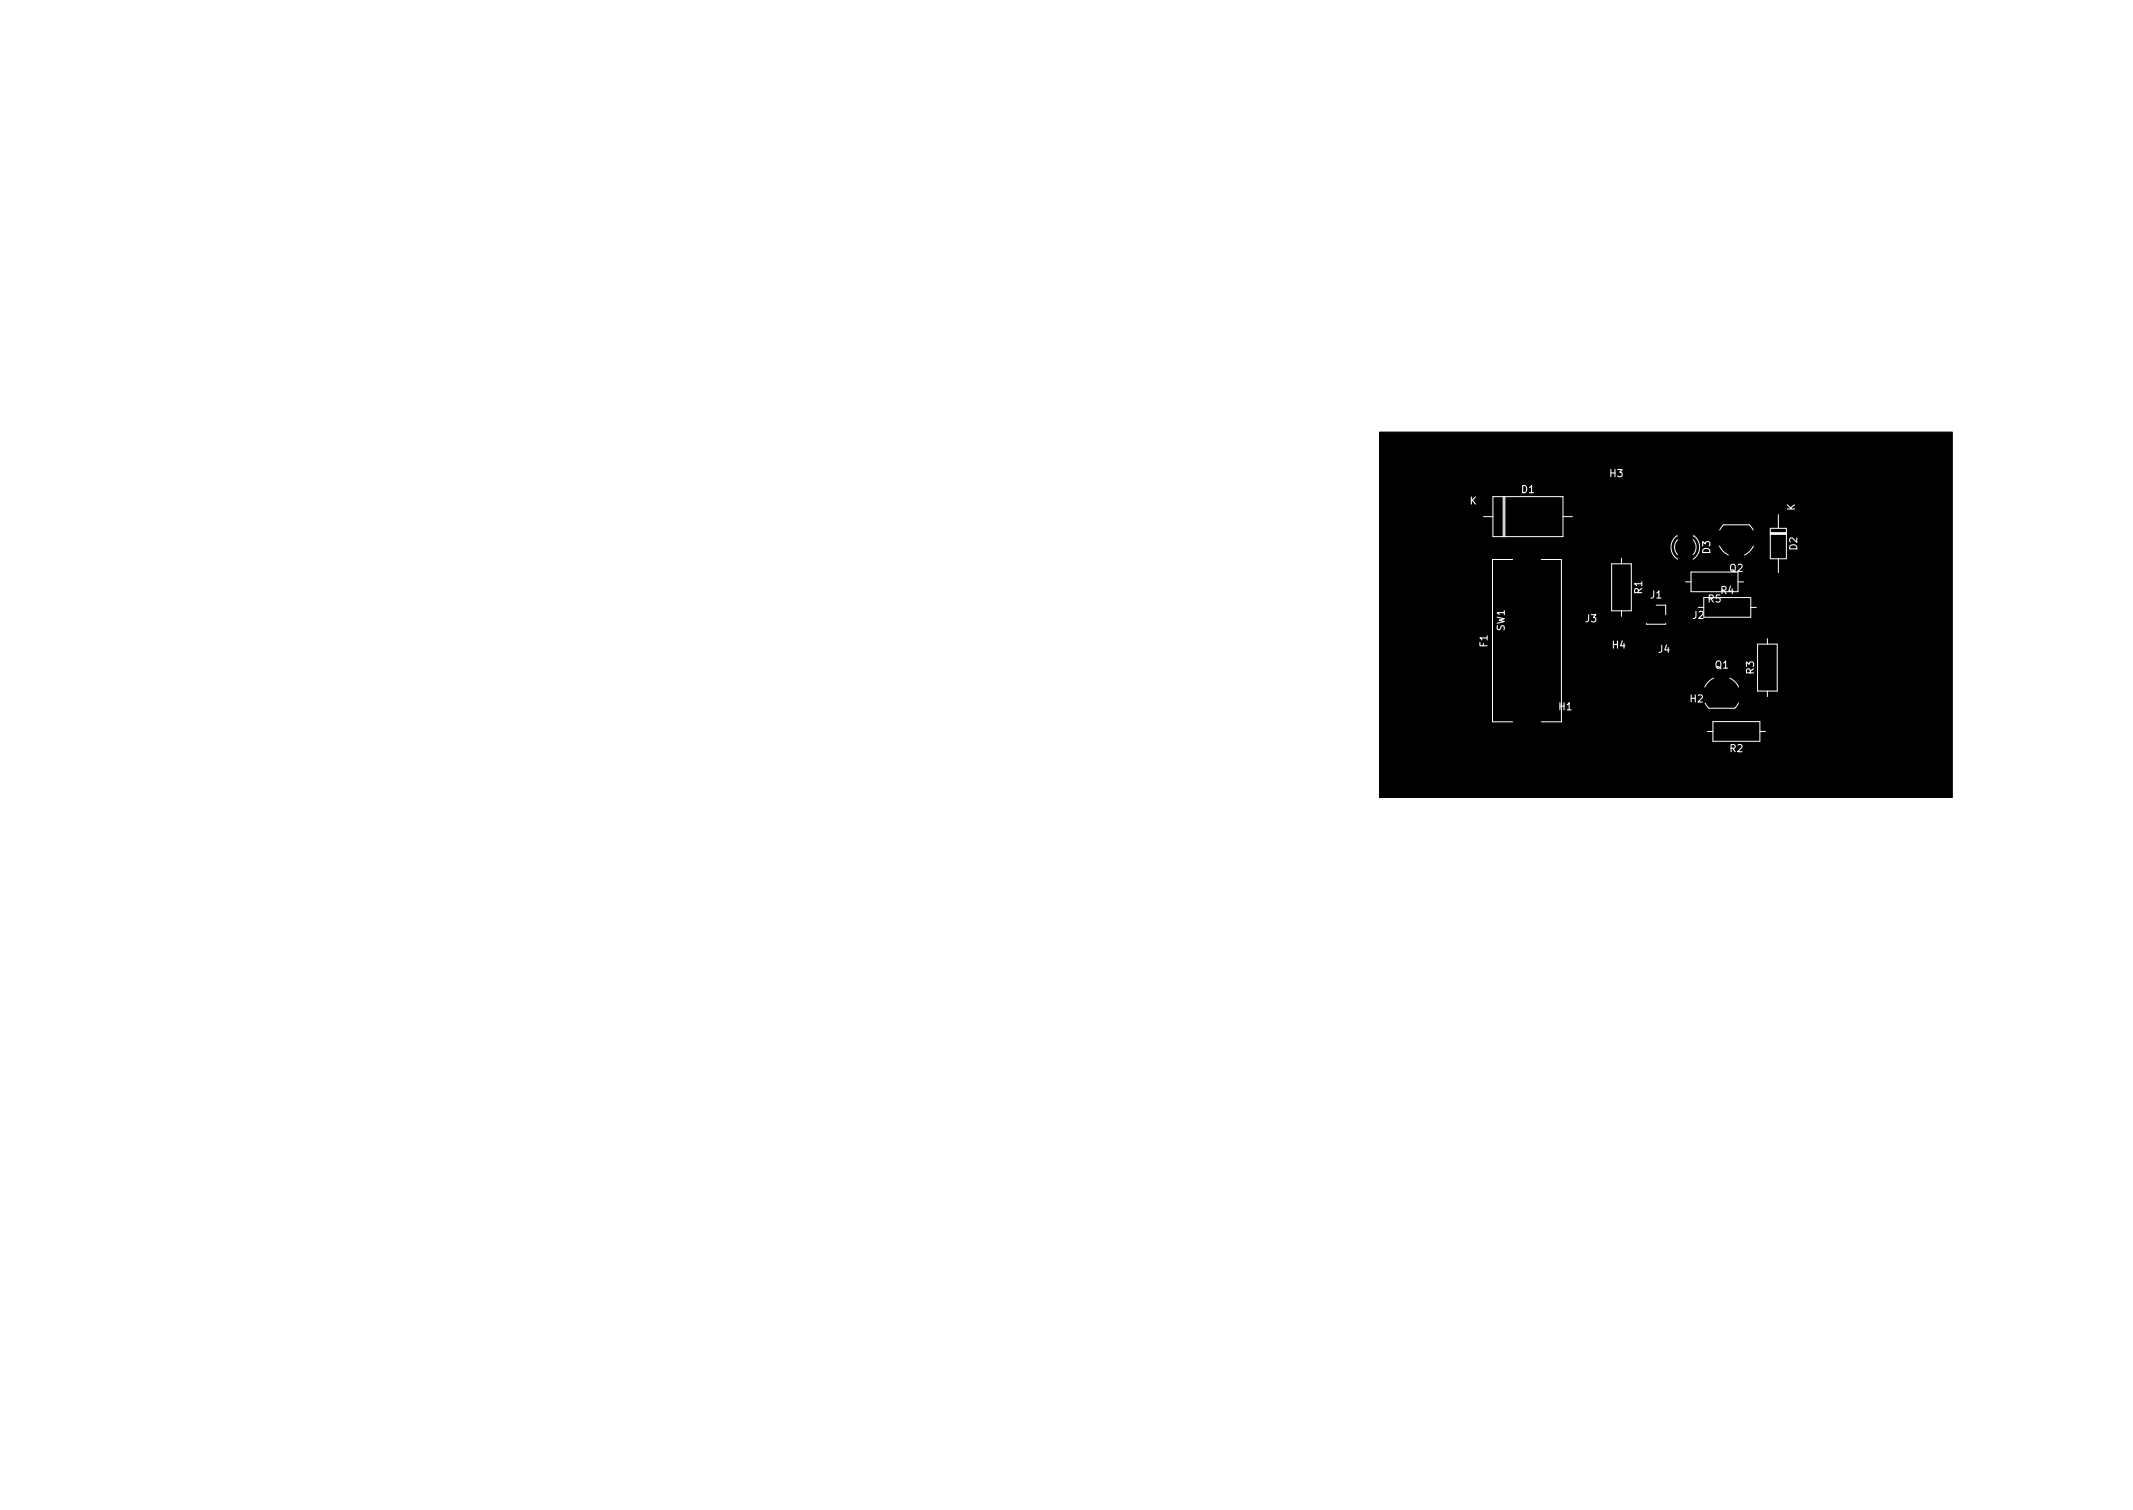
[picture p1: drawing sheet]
<svg xmlns="http://www.w3.org/2000/svg" width="297mm" height="210mm" viewBox="0 0 297 210" stroke-linecap="round" stroke-linejoin="round" font-family="sans-serif">
<defs><g id="words">
<g font-size="1.4" fill="#fff">
<text x="204.7" y="70.2">K</text>
<text x="211.9" y="68.7">D1</text>
<text x="224.2" y="66.4">H3</text>
<text x="249.9" y="71.1" transform="rotate(-90 249.9 71.1)">K</text>
<text x="238.2" y="77.1" transform="rotate(-90 238.2 77.1)">D3</text>
<text x="250.3" y="76.6" transform="rotate(-90 250.3 76.6)">D2</text>
<text x="228.7" y="82.7" transform="rotate(-90 228.7 82.7)">R1</text>
<text x="229.9" y="83.3">J1</text>
<text x="237.9" y="83.9">R5</text>
<text x="239.6" y="82.7">R4</text>
<text x="240.9" y="79.6">Q2</text>
<text x="209.5" y="87.9" transform="rotate(-90 209.5 87.9)">SW1</text>
<text x="220.8" y="86.6">J3</text>
<text x="235.7" y="86.2">J2</text>
<text x="207.1" y="90.1" transform="rotate(-90 207.1 90.1)">F1</text>
<text x="224.6" y="90.3">H4</text>
<text x="231" y="90.9">J4</text>
<text x="238.9" y="93.1">Q1</text>
<text x="244.3" y="93.8" transform="rotate(-90 244.3 93.8)">R3</text>
<text x="217.1" y="98.9">H1</text>
<text x="235.4" y="97.8">H2</text>
<text x="240.9" y="104.7">R2</text>
</g>
</g></defs>
<path d="M192.1 60.2h79.8v50.8h-79.8z" fill="#000" stroke="#000" stroke-width=".14"/>
<g fill="none" stroke="#fff" stroke-width=".14">
<path d="M206.6 71.9h1.3M207.9 69.2h9.8v5.5h-9.8zM209.3 69.2v5.5M209.4 69.2v5.5M209.6 69.2v5.5M210.6 77.9h-2.8v22.6h2.8M214.6 77.9h2.8v22.6h-2.8M217.7 71.9h1.3M224.4 78.5h2.8v6.6h-2.8zM225.8 77.7v.8M233.6 75.2a1.5 1.5 0 0 0 0 2M233.6 74.6a1.44 1.44 0 0 0-.9 1.2 1.99 1.99 0 0 0 .9 2.1"/>
<path d="M235.5 79.7h6.5v2.7h-6.5zM235.8 75.2a1.5 1.5 0 0 1 0 2M235.8 74.6a1.41 1.41 0 0 1 .8 1.2 1.99 1.99 0 0 1-.8 2.1M239.5 76a2.6 2.6 0 0 0 1.2 1.3M239.5 73.8l.5-.7h3.6l.5 .7M244.2 76a2.61 2.61 0 0 1-1.3 1.3M246.5 74.2h2.3M246.5 74.4h2.3M246.5 74.3h2.3M246.5 73.6h2.3v4.2h-2.3zM247.6 71.6v2M247.6 77.8v1.9"/>
<path d="M225.8 85.1v.7M229.3 86.8v.1h2.7v-.1M230.6 84.3h1.4v1.3M234.7 81h.8M236.5 84.6h.8M237.3 83.2h6.5v2.7h-6.5zM237.5 97.9l.5 .7h3.6l.5-.7M238.6 94.4a2.61 2.61 0 0 0-1.2 1.3M240.9 94.4a2.6 2.6 0 0 1 1.2 1.3M242 81h.8M243.8 84.6h.8M244.8 89.7h2.7v6.5h-2.7z"/>
<path d="M246.1 88.9v.8M246.1 96.2v.8M237.8 101.8h.7M238.5 100.5h6.6v2.7h-6.6zM245.1 101.8h.7"/>
</g>
<use href="#words"/>
</svg>
